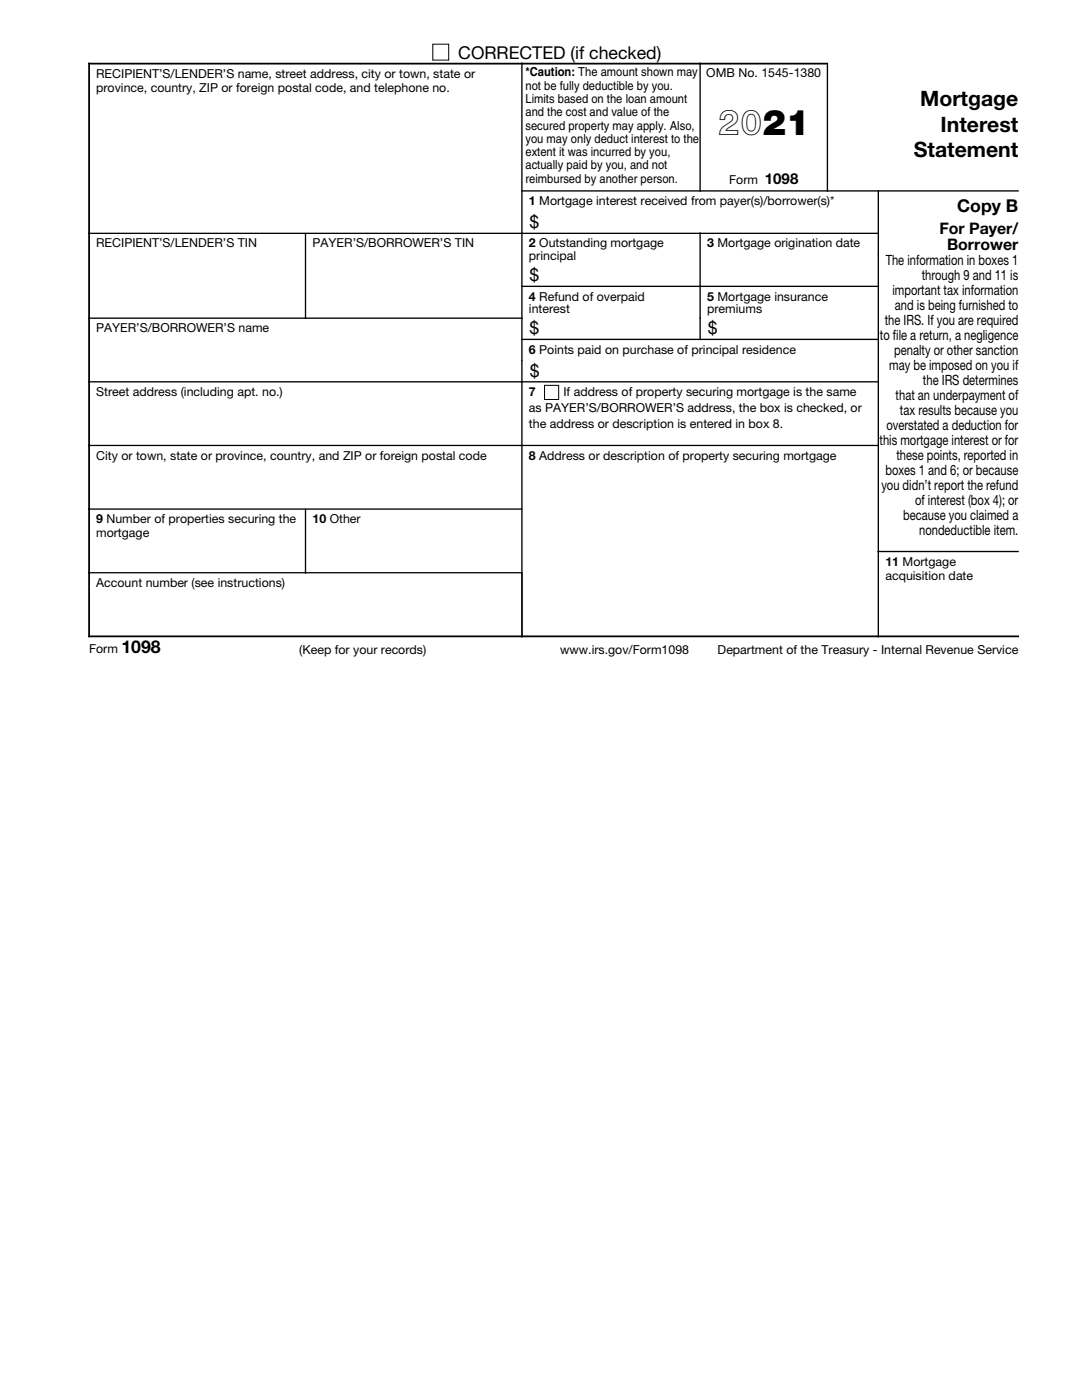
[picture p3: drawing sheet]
<svg xmlns="http://www.w3.org/2000/svg" width="216mm" height="279mm" viewBox="0 0 216 279" stroke-linecap="round" stroke-linejoin="round" font-family="sans-serif">
<defs><g id="words">
<text font-size="7.1" x="143.2" y="26.9">2021</text>
<g font-size="4.2">
<text x="183.6" y="21.2">Mortgage</text>
<text x="187.7" y="26.3">Interest</text>
<text x="182.3" y="31.4">Statement</text>
</g>
<g font-size="3.5">
<text x="91.4" y="11.7">CORRECTED (if checked)</text>
<text x="105.6" y="45.6">$</text>
<text x="191" y="42.4">Copy B</text>
<text x="105.6" y="56.1">$</text>
<text x="105.6" y="66.7">$</text>
<text x="141.3" y="66.7">$</text>
<text x="105.7" y="75.2">$</text>
<text x="24.2" y="130.2">1098</text>
</g>
<g font-size="3.2">
<text x="187.4" y="46.7">For Payer/</text>
<text x="189" y="49.9">Borrower</text>
</g>
<text font-size="3" x="152.6" y="36.6">1098</text>
<g font-size="2.8">
<text x="176.7" y="52.8">The information in boxes 1</text>
<text x="178.1" y="58.8">important tax information</text>
<text x="183.9" y="55.8">through 9 and 11 is</text>
<text x="176.5" y="64.8">the IRS. If you are required</text>
<text x="178.6" y="61.8">and is being furnished to</text>
<text x="175.6" y="67.8">to file a return, a negligence</text>
<text x="178.4" y="70.8">penalty or other sanction</text>
<text x="177.4" y="73.8">may be imposed on you if</text>
<text x="184.2" y="76.8">the IRS determines</text>
<text x="178.7" y="79.8">that an underpayment of</text>
<text x="179.6" y="82.8">tax results because you</text>
<text x="175.5" y="88.8">this mortgage interest or for</text>
<text x="176.9" y="85.8">overstated a deduction for</text>
<text x="176.7" y="94.8">boxes 1 and 6; or because</text>
<text x="178.9" y="91.8">these points, reported in</text>
<text x="175.9" y="97.8">you didn’t report the refund</text>
<text x="182.6" y="100.8">of interest (box 4); or</text>
<text x="180.2" y="103.8">because you claimed a</text>
<text x="183.4" y="106.8">nondeductible item.</text>
</g>
<g font-size="2.5">
<text x="19.2" y="15.5">RECIPIENT’S/LENDER’S name, street address, city or town, state or</text>
<text x="104.8" y="15.3">*Caution: The amount shown may</text>
<text x="104.8" y="17.9">not be fully deductible by you.</text>
<text x="140.9" y="15.4">OMB No. 1545-1380</text>
<text x="19.2" y="18.3">province, country, ZIP or foreign postal code, and telephone no.</text>
<text x="104.8" y="20.6">Limits based on the loan amount</text>
<text x="104.8" y="23.2">and the cost and value of the</text>
<text x="104.8" y="25.8">secured property may apply. Also,</text>
<text x="104.8" y="28.5">you may only deduct interest to the</text>
<text x="104.8" y="31.1">extent it was incurred by you,</text>
<text x="104.8" y="33.8">actually paid by you, and not</text>
<text x="104.8" y="36.4">reimbursed by another person.</text>
<text x="105.6" y="40.9">1 Mortgage interest received from payer(s)/borrower(s)*</text>
<text x="145.5" y="36.6">Form</text>
<text x="19.2" y="49.4">RECIPIENT’S/LENDER’S TIN</text>
<text x="62.4" y="49.4">PAYER’S/BORROWER’S TIN</text>
<text x="105.6" y="49.4">2 Outstanding mortgage</text>
<text x="105.6" y="51.9">principal</text>
<text x="141.1" y="49.4">3 Mortgage origination date</text>
<text x="105.6" y="60">4 Refund of overpaid</text>
<text x="141.1" y="60">5 Mortgage insurance</text>
<text x="105.6" y="62.4">interest</text>
<text x="141.1" y="62.4">premiums</text>
<text x="19.2" y="66.3">PAYER’S/BORROWER’S name</text>
<text x="105.6" y="70.6">6 Points paid on purchase of principal residence</text>
<text x="19.2" y="79">Street address (including apt. no.)</text>
<text x="105.6" y="79">7</text>
<text x="105.6" y="82.2">as PAYER’S/BORROWER’S address, the box is checked, or</text>
<text x="112.4" y="79">If address of property securing mortgage is the same</text>
<text x="105.6" y="85.4">the address or description is entered in box 8.</text>
<text x="19.2" y="91.7">City or town, state or province, country, and ZIP or foreign postal code</text>
<text x="105.6" y="91.7">8 Address or description of property securing mortgage</text>
<text x="19.2" y="104.4">9 Number of properties securing the</text>
<text x="19.2" y="107.2">mortgage</text>
<text x="62.4" y="104.4">10 Other</text>
<text x="176.7" y="112.9">11 Mortgage</text>
<text x="19.2" y="117.1">Account number (see instructions)</text>
<text x="176.7" y="115.7">acquisition date</text>
<text x="17.8" y="130.2">Form</text>
<text x="59.7" y="130.5">(Keep for your records)</text>
<text x="111.8" y="130.5">www.irs.gov/Form1098</text>
<text x="143.2" y="130.5">Department of the Treasury - Internal Revenue Service</text>
</g>
</g></defs>
<g fill="none" stroke="#000" stroke-width=".26">
<path d="M104.1 12.5v114.7M139.7 12.5v25.7M165.1 12.6v25.6M104 38.1h99.3M175.3 38v89.2M17.6 46.6h157.8M61 46.5v17.1M104 57.2h71.4M139.7 46.4v21.5M17.6 63.5h86.7M17.6 76.2h157.8M104 67.7h71.4"/>
<path d="M17.6 88.9h157.7M17.6 101.6h86.7M17.6 114.3h86.7M61 101.5v12.9M175.1 110.1h28.2"/>
</g>
<path d="M17.6 12.7h147.6M17.8 12.5v114.7M17.6 127h185.7" fill="none" stroke="#000" stroke-width=".35"/>
<path d="M86.4 8.8h3.1v3.2h-3.1zM108.7 76.9h2.8v2.8h-2.8z" fill="none" stroke="#000" stroke-width=".2"/>
<use href="#words"/>
</svg>
